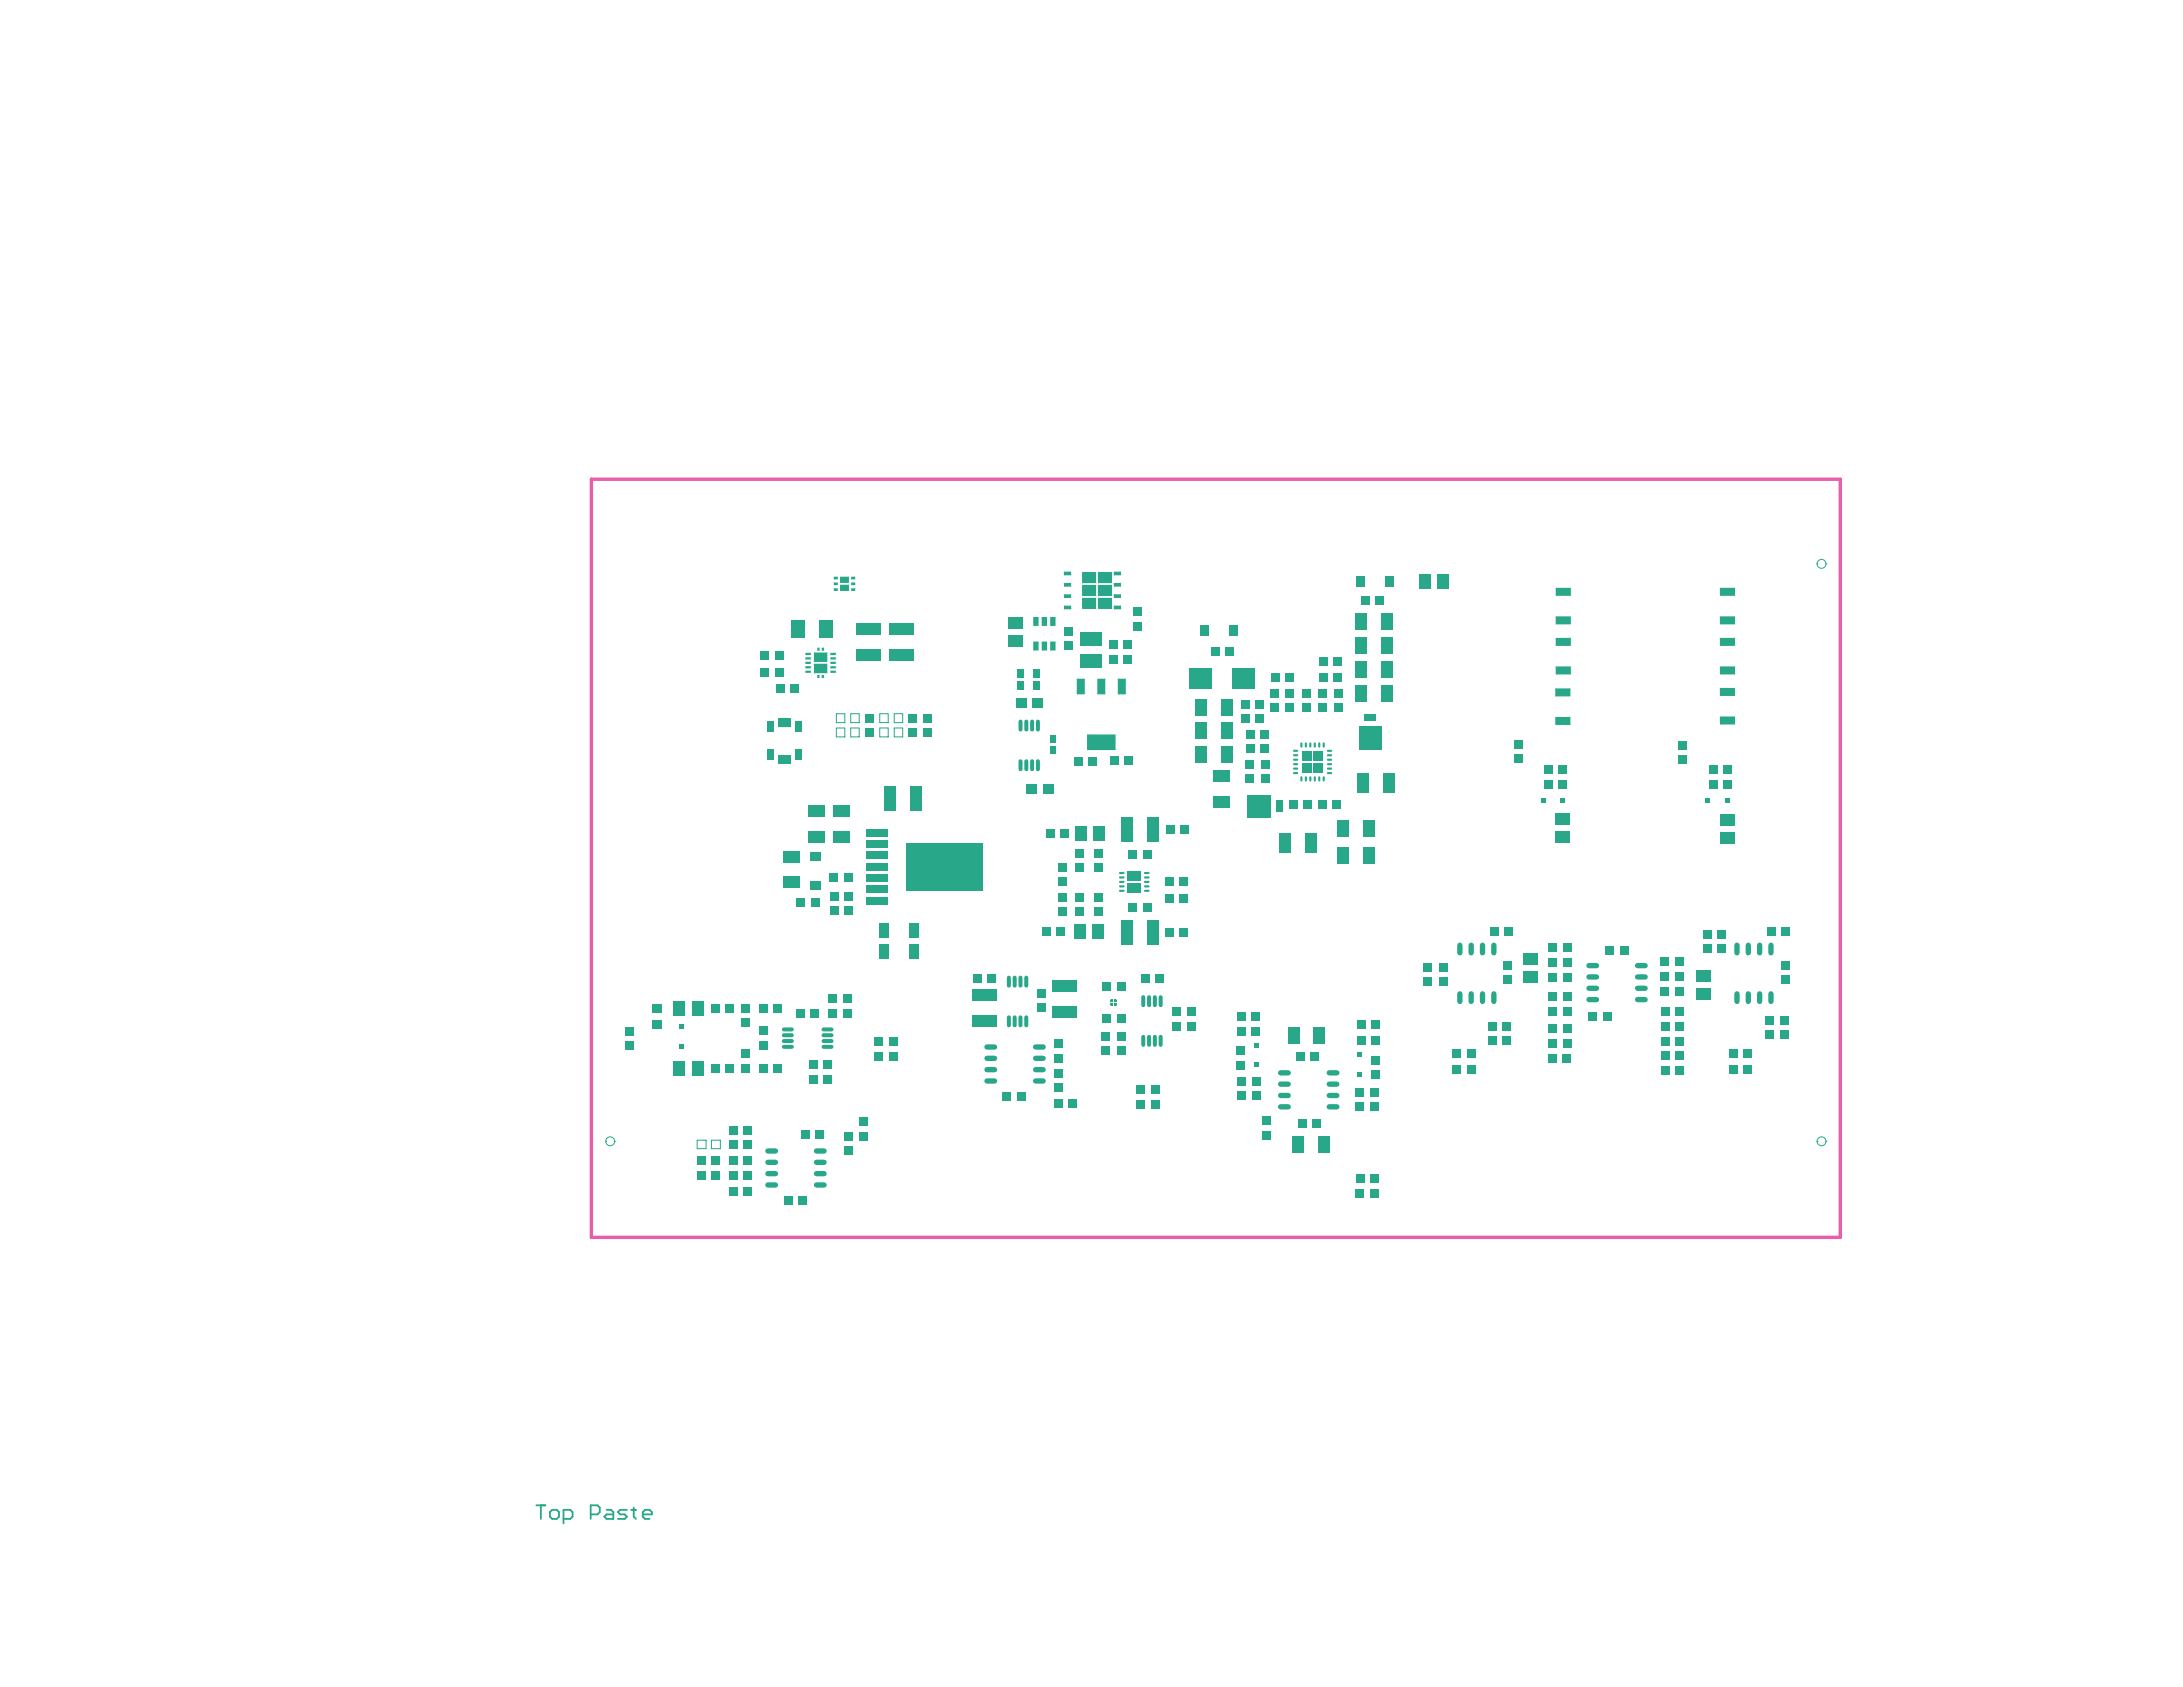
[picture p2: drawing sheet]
<svg xmlns="http://www.w3.org/2000/svg" width="279mm" height="216mm" viewBox="0 0 279 216" stroke-linecap="round" stroke-linejoin="round" font-family="sans-serif">
<path d="M75.7 61.3h159.8v97.1h-159.8z" fill="none" stroke="#e85dac" stroke-width=".44"/>
<g fill="#29a889">
<path d="M142.7 128.2h.1z" fill-rule="evenodd"/>
<path d="M142.2 128.2h.2z" fill-rule="evenodd"/>
<path d="M142.7 128.4l.1 .1z" fill-rule="evenodd"/>
<path d="M142.8 128.5l.1 .1z" fill-rule="evenodd"/>
<path d="M142.7 128.6l.1 .1z" fill-rule="evenodd"/>
<path d="M142.6 128.5l.1 .1z" fill-rule="evenodd"/>
<path d="M142.7 128.5h.1v.1h-.1z" fill-rule="evenodd"/>
<path d="M142.2 128.5h.2v.1h-.2z" fill-rule="evenodd"/>
<path d="M142.1 128.5l.1 .1z" fill-rule="evenodd"/>
<path d="M142.2 128.6l.2 .1z" fill-rule="evenodd"/>
<path d="M142.4 128.5v.1z" fill-rule="evenodd"/>
<path d="M142.2 128.4l.2 .1z" fill-rule="evenodd"/>
<path d="M142.7 127.9l.1 .1z" fill-rule="evenodd"/>
<path d="M142.2 127.9l.2 .1z" fill-rule="evenodd"/>
<path d="M166.6 96.2h1.3v1.2h-1.3z" fill-rule="evenodd"/>
<path d="M142.8 128l.1 .2z" fill-rule="evenodd"/>
<path d="M142.6 128l.1 .2z" fill-rule="evenodd"/>
<path d="M142.7 128h.1v.2h-.1z" fill-rule="evenodd"/>
<path d="M142.2 128h.2v.2h-.2z" fill-rule="evenodd"/>
<path d="M142.1 128l.1 .2z" fill-rule="evenodd"/>
<path d="M142.4 128v.2z" fill-rule="evenodd"/>
<path d="M166.6 97.6h1.3v1.3h-1.3z" fill-rule="evenodd"/>
<path d="M168.1 96.2h1.2v1.2h-1.2z" fill-rule="evenodd"/>
<path d="M168.1 97.6h1.2v1.3h-1.2z" fill-rule="evenodd"/>
<path d="M144.3 113h1.7v1.2h-1.7z" fill-rule="evenodd"/>
<path d="M144.3 111.5h1.7v1.3h-1.7z" fill-rule="evenodd"/>
</g>
<path d="M68.6 192.6h1.2M69.2 192.6v1.8M70.4 193.5l.3-.3h.6l.2 .3v.6l-.2 .3h-.6l-.3-.3zM72.1 194.4h.9l.3-.3v-.6l-.3-.3h-.9v1.8M75.6 193.8h.9l.3-.3v-.6l-.3-.3h-.9v1.8M77.6 193.2h.6l.3 .3v.9h-.9l-.3-.3 .3-.3h.9M80.2 193.2h-.8l-.3 .3 .3 .3h.6l.2 .3-.2 .3h-.9M80.8 193.2h.6M81.1 192.9v1.2l.3 .3M82.3 193.8h1.1v-.3l-.3-.3h-.5l-.3 .3v.6l.3 .3h.5" fill="none" stroke="#29a889" stroke-width=".23"/>
<g fill="none" stroke="#29a889" stroke-width=".13">
<circle cx="142.2" cy="128.6" r=".03"/>
<circle cx="142.2" cy="128" r=".03"/>
<circle cx="142.2" cy="128.5" r=".03"/>
<circle cx="142.2" cy="128.2" r=".03"/>
<circle cx="142.4" cy="128.6" r=".03"/>
<circle cx="142.4" cy="128" r=".03"/>
<circle cx="142.4" cy="128.5" r=".03"/>
<circle cx="142.4" cy="128.2" r=".03"/>
<circle cx="142.7" cy="128.6" r=".03"/>
<circle cx="142.7" cy="128" r=".03"/>
<circle cx="142.7" cy="128.5" r=".03"/>
<circle cx="142.7" cy="128.2" r=".03"/>
<circle cx="142.8" cy="128.6" r=".03"/>
<circle cx="142.8" cy="128" r=".03"/>
<circle cx="142.8" cy="128.5" r=".03"/>
<circle cx="142.8" cy="128.2" r=".03"/>
</g>
<g fill="#29a889">
<path d="M83.5 128.5h1.2v1.1h-1.2z" fill-rule="evenodd"/>
<path d="M92.8 136.2h1.2v1.1h-1.2z" fill-rule="evenodd"/>
<path d="M92.8 128.6h1.2v1h-1.2z" fill-rule="evenodd"/>
<path d="M95.1 151.9h1.2v1.1h-1.2z" fill-rule="evenodd"/>
<path d="M95.1 150h1.2v1h-1.2z" fill-rule="evenodd"/>
<path d="M94.9 136.1h1.1v1.2h-1.1z" fill-rule="evenodd"/>
<path d="M94.9 128.5h1.1v1.1h-1.1z" fill-rule="evenodd"/>
<path d="M97.1 136.2h1.2v1.1h-1.2z" fill-rule="evenodd"/>
<path d="M97.2 133.2h1v1.1h-1z" fill-rule="evenodd"/>
<path d="M97.2 131.4h1v1.1h-1z" fill-rule="evenodd"/>
<path d="M97.1 128.5h1.2v1.1h-1.2z" fill-rule="evenodd"/>
<path d="M99.6 96.6h1.6v1.1h-1.6z" fill-rule="evenodd"/>
<path d="M99.6 91.9h1.6v1.1h-1.6z" fill-rule="evenodd"/>
<path d="M102.5 144.6h1.1v1.1h-1.1z" fill-rule="evenodd"/>
<path d="M101.9 129.2h1.1v1.1h-1.1z" fill-rule="evenodd"/>
<path d="M101.9 115h1.2v1.1h-1.2z" fill-rule="evenodd"/>
<path d="M101.7 95.9h.9v1.4h-.9z" fill-rule="evenodd"/>
</g>
<path d="M104.5 150.2h1M104.5 147.3h1" fill="none" stroke="#29a889" stroke-width=".69"/>
<path d="M104.3 144.6h1.2v1.1h-1.2z" fill-rule="evenodd" fill="#29a889"/>
<path d="M107 91.3h1.1v1.2h-1.1z" fill="none" stroke="#29a889" stroke-width=".13"/>
<g fill="#29a889">
<path d="M106.3 85.9l.6-.1 .1 .3h-.7z" fill-rule="evenodd"/>
<path d="M106.3 85.3h.6l.1 .2h-.7z" fill-rule="evenodd"/>
<path d="M106.3 84.7h.6l.1 .2-.7 .1z" fill-rule="evenodd"/>
<path d="M106.3 83.6l.6-.1 .1 .3h-.7z" fill-rule="evenodd"/>
<path d="M106.8 75.3h.4v.3h-.4z" fill-rule="evenodd"/>
<path d="M106.8 73.8h.4v.3h-.4z" fill-rule="evenodd"/>
</g>
<g fill="#29a889">
<path d="M106.9 85.8l.1 .1z"/>
<path d="M106.9 85.3h.1z"/>
<path d="M106.9 84.7h.1z"/>
<path d="M106.3 84.9v.1z"/>
<path d="M106.9 83.5l.1 .1z"/>
<path d="M106.7 75.6h.1z"/>
<path d="M107.2 73.8v.1z"/>
<path d="M106.7 74.1h.1z"/>
</g>
<path d="M108.9 91.3h1.1v1.2h-1.1z" fill="none" stroke="#29a889" stroke-width=".13"/>
<g fill="#29a889">
<path d="M108.9 75.3h.5l.1 .3h-.5z" fill-rule="evenodd"/>
<path d="M108.9 73.9l.5-.1 .1 .3h-.5z" fill-rule="evenodd"/>
<path d="M116.3 91.3h1.1v1.2h-1.1z" fill-rule="evenodd"/>
<path d="M118.2 91.3h1v1.2h-1z" fill-rule="evenodd"/>
<path d="M130 89.4h1.4v1.2h-1.4z" fill-rule="evenodd"/>
<path d="M130.2 87.2h.8v1.1h-.8z" fill-rule="evenodd"/>
<path d="M132.1 89.4h1.4v1.2h-1.4z" fill-rule="evenodd"/>
<path d="M132.2 87.2h.8v1.1h-.8z" fill-rule="evenodd"/>
<path d="M132.2 82.2h.7v1h-.7z" fill-rule="evenodd"/>
<path d="M134.9 140.6h1.1v1.1h-1.1z" fill-rule="evenodd"/>
<path d="M134.9 133h1.1v1.2h-1.1z" fill-rule="evenodd"/>
<path d="M134.5 94.1h.7v1h-.7z" fill-rule="evenodd"/>
<path d="M134.4 82.2h.7l-.1 1h-.6z" fill-rule="evenodd"/>
<path d="M136.7 140.6h1.1v1.1h-1.1z" fill-rule="evenodd"/>
<path d="M141 133.9h1.1v1.1h-1.1z" fill-rule="evenodd"/>
<path d="M141.9 82h1.2v1.1h-1.2z" fill-rule="evenodd"/>
<path d="M143.7 82h1.2v1.1h-1.2z" fill-rule="evenodd"/>
<path d="M146.6 112.2h.4l.1 .1-.1 .1h-.4l-.2-.1z" fill-rule="evenodd"/>
<path d="M146.4 112.9l.2-.2h.4l.1 .2-.1 .1h-.4z" fill-rule="evenodd"/>
<path d="M146.4 113.4l.2-.1h.4l.1 .1-.1 .2h-.4z" fill-rule="evenodd"/>
<path d="M150.9 114.5h1.1v1.1h-1.1z" fill-rule="evenodd"/>
<path d="M150.9 112.3h1.1v1.1h-1.1z" fill-rule="evenodd"/>
<path d="M151.1 105.7h1.1v1h-1.1z" fill-rule="evenodd"/>
<path d="M155 82.9h1.1v1h-1.1z" fill-rule="evenodd"/>
<path d="M157.4 80h1v1.3h-1z" fill-rule="evenodd"/>
<path d="M160.3 137.8h1.1v1.2h-1.1z" fill-rule="evenodd"/>
<path d="M160.6 136h.5v.6h-.5z" fill-rule="evenodd"/>
<path d="M160.6 133.5h.5v.6h-.5z" fill-rule="evenodd"/>
<path d="M160.1 131.5h1.2v1h-1.2z" fill-rule="evenodd"/>
</g>
<g fill="#29a889">
<path d="M109.4 75.3h.1z"/>
<path d="M108.9 75.6h.1z"/>
<path d="M109.4 73.8l.1 .1z"/>
<path d="M108.9 74.1h.1z"/>
<path d="M132.2 83.2h.1z"/>
<path d="M132.9 82.1v.1z"/>
<path d="M134.4 83.2h.1z"/>
<path d="M135 82.1l.1 .1z"/>
<path d="M147 112.3h.1zM147 112.3h.1l-.1 .1z"/>
<path d="M147 112.2v.1zM147 112.2l.1 .1h-.1z"/>
<path d="M146.4 112.3h.2zM146.5 112.2h.1v.1h-.2z"/>
<path d="M146.6 112.3v.1zM146.4 112.3h.2v.1z"/>
<path d="M147 112.9h.1zM147 112.9h.1l-.1 .1z"/>
<path d="M147 112.7v.2zM147 112.7l.1 .2h-.1z"/>
<path d="M146.4 112.9h.2zM146.5 112.8l.1-.1v.2h-.2z"/>
<path d="M146.6 112.9v.1zM146.4 112.9h.2v.1z"/>
<path d="M147 113.4h.1zM147 113.4h.1l-.1 .2z"/>
<path d="M147 113.3v.1zM147 113.3l.1 .1h-.1z"/>
<path d="M146.4 113.4h.2zM146.5 113.3h.1v.1h-.2z"/>
<path d="M146.6 113.4v.2zM146.4 113.4h.2v.2z"/>
</g>
<g fill="none" stroke="#29a889" stroke-width=".27">
<path d="M165.6 98.4h.4M165.6 98.9h.4M165.6 96.1h.4M165.6 96.7h.4M165.6 97.2h.4M167.1 99.5v.4M167.7 99.5v.4M168.3 99.5v.4M169.4 99.5v.4M170 98.4h.4M170 98.9h.4M170 96.1h.4"/>
<path d="M170 96.7h.4M170 97.2h.4"/>
</g>
<g fill="#29a889">
<path d="M173.7 130.6h1.1v1.1h-1.1z" fill-rule="evenodd"/>
<path d="M190.5 130.8h1.1v1.2h-1.1z" fill-rule="evenodd"/>
<path d="M192.3 130.8h1.1v1.2h-1.1z" fill-rule="evenodd"/>
<path d="M199.1 91.8h1.8l.1 .9-1.9 .1z" fill-rule="evenodd"/>
<path d="M199.1 75.3l1.9-.1 .1 1-1.9 .1z" fill-rule="evenodd"/>
<path d="M217.9 119.1h1.1v1.1h-1.1z" fill-rule="evenodd"/>
<path d="M83.5 130.5h1.2v1.2h-1.2z" fill-rule="evenodd"/>
<path d="M95.1 148h1.2v1.1h-1.2z" fill-rule="evenodd"/>
<path d="M95.2 145.9h1.1v1.1h-1.1z" fill-rule="evenodd"/>
<path d="M95.2 144h1.1v1.2h-1.1z" fill-rule="evenodd"/>
<path d="M94.9 134.3h1.1v1.2h-1.1z" fill-rule="evenodd"/>
<path d="M94.9 130.3h1.1v1.2h-1.1z" fill-rule="evenodd"/>
<path d="M97.3 83.3h1.2v1.1h-1.2z" fill-rule="evenodd"/>
<path d="M97.3 85.5h1.2v1.1h-1.2z" fill-rule="evenodd"/>
<path d="M99.3 87.6h1.1v1.1h-1.1z" fill-rule="evenodd"/>
<path d="M102.2 153.1h1.1v1h-1.1z" fill-rule="evenodd"/>
<path d="M101.7 92.3h.9v1.4h-.9z" fill-rule="evenodd"/>
</g>
<g fill="#29a889">
<path d="M199.1 92.7v.1z"/>
<path d="M200.9 91.8h.1z"/>
<path d="M199.1 76.2l.1 .1z"/>
<path d="M201 75.2l.1 .1z"/>
</g>
<path d="M104.5 148.8h1M104.5 151.7h1" fill="none" stroke="#29a889" stroke-width=".69"/>
<g fill="#29a889">
<path d="M106.2 114.2h1.1v1.1h-1.1z" fill-rule="evenodd"/>
<path d="M106.2 116h1.1v1.1h-1.1z" fill-rule="evenodd"/>
</g>
<path d="M107 93.2h1.1v1.1h-1.1z" fill="none" stroke="#29a889" stroke-width=".13"/>
<g fill="#29a889">
<path d="M106.3 84.2l.6-.1 .1 .2-.7 .1z" fill-rule="evenodd"/>
<path d="M106.8 74.5h.4v.3l-.4 .1z" fill-rule="evenodd"/>
</g>
<g fill="#29a889">
<path d="M106.9 84.1l.1 .1z"/>
<path d="M106.3 84.3v.1z"/>
<path d="M107.2 74.5v.1z"/>
<path d="M106.7 74.8l.1 .1z"/>
</g>
<path d="M108.9 93.2h1.1v1.1h-1.1z" fill="none" stroke="#29a889" stroke-width=".13"/>
<g fill="#29a889">
<path d="M108.9 74.6l.5-.1 .1 .3-.5 .1z" fill-rule="evenodd"/>
<path d="M113.8 134.6h1.1v1.1h-1.1z" fill-rule="evenodd"/>
<path d="M113.8 132.8h1.1v1.1h-1.1z" fill-rule="evenodd"/>
<path d="M116.3 93.2h1.1v1.1h-1.1z" fill-rule="evenodd"/>
<path d="M118.2 93.2h1v1.1h-1z" fill-rule="evenodd"/>
<path d="M130.1 139.8h1.2v1.1h-1.2z" fill-rule="evenodd"/>
</g>
<g fill="#29a889">
<path d="M109.4 74.5l.1 .1z"/>
<path d="M108.9 74.8l.1 .1z"/>
</g>
<path d="M130.6 97.4v1M129.9 125.1v1M129.9 130.2v1M130.6 125.1v1M130.6 130.2v1" fill="none" stroke="#29a889" stroke-width=".51"/>
<path d="M130.2 85.6h.8v1.1h-.8z" fill-rule="evenodd" fill="#29a889"/>
<path d="M132.1 97.4v1M132.8 97.4v1" fill="none" stroke="#29a889" stroke-width=".51"/>
<g fill="#29a889">
<path d="M132.2 85.6h.8v1.1h-.8z" fill-rule="evenodd"/>
<path d="M132.3 79h.6v1.1l-.7-.1z" fill-rule="evenodd"/>
<path d="M134.9 134.9h1.1v1.1h-1.1z" fill-rule="evenodd"/>
<path d="M134.9 136.8h1.1v1.1h-1.1z" fill-rule="evenodd"/>
<path d="M134.5 95.5h.7v.9h-.7z" fill-rule="evenodd"/>
<path d="M134.4 79h.7l-.1 1.1-.6-.1z" fill-rule="evenodd"/>
<path d="M139.3 96.9h1.1v1.1h-1.1z" fill-rule="evenodd"/>
<path d="M141 132h1.1v1.2h-1.1z" fill-rule="evenodd"/>
<path d="M141.1 129.9h1.1v1h-1.1z" fill-rule="evenodd"/>
<path d="M141.1 125.7h1.1v1.1h-1.1z" fill-rule="evenodd"/>
<path d="M141.9 83.9h1.2v1.1h-1.2z" fill-rule="evenodd"/>
<path d="M143.5 104.7h1.5v3h-1.5z" fill-rule="evenodd"/>
<path d="M143.9 96.8h1.2v1.1h-1.2z" fill-rule="evenodd"/>
<path d="M143.8 83.9h1.1v1.1h-1.1z" fill-rule="evenodd"/>
</g>
<g fill="#29a889">
<path d="M132.2 80l.1 .1z"/>
<path d="M134.4 80l.1 .1z"/>
<path d="M135 79h.1z"/>
</g>
<path d="M146.3 132.7v1M147.1 132.7v1" fill="none" stroke="#29a889" stroke-width=".51"/>
<path d="M146 124.7h1.2v1.1h-1.2z" fill-rule="evenodd" fill="#29a889"/>
<path d="M146.3 127.6v1M147.1 127.6v1" fill="none" stroke="#29a889" stroke-width=".51"/>
<g fill="#29a889">
<path d="M146.4 111.7l.2-.1h.4l.1 .1-.1 .2h-.4z" fill-rule="evenodd"/>
<path d="M146.4 114l.2-.1h.4l.1 .1-.1 .1h-.4z" fill-rule="evenodd"/>
<path d="M146.2 115.7h1.2v1h-1.2z" fill-rule="evenodd"/>
<path d="M146.2 108.8h1.2v1.1h-1.2z" fill-rule="evenodd"/>
</g>
<g fill="#29a889">
<path d="M147 111.7h.1zM147 111.7h.1l-.1 .2z"/>
<path d="M147 111.6v.1zM147 111.6l.1 .1h-.1z"/>
<path d="M146.4 111.7h.2zM146.5 111.6h.1v.1h-.2z"/>
<path d="M146.6 111.7v.2zM146.4 111.7h.2v.2z"/>
<path d="M147 114h.1zM147 114h.1l-.1 .1z"/>
<path d="M147 113.9v.1zM147 113.9l.1 .1h-.1z"/>
<path d="M146.4 114h.2zM146.5 113.9h.1v.1h-.2z"/>
<path d="M146.6 114v.1zM146.4 114h.2v.1z"/>
</g>
<path d="M148.6 127.6v1M148.6 132.7v1" fill="none" stroke="#29a889" stroke-width=".51"/>
<g fill="#29a889">
<path d="M153 92.4h1.5v2.2h-1.5z" fill-rule="evenodd"/>
<path d="M153 95.5h1.5v2.1h-1.5z" fill-rule="evenodd"/>
<path d="M153 89.5h1.5v2.1h-1.5z" fill-rule="evenodd"/>
<path d="M160.3 139.6h1.1v1.2h-1.1z" fill-rule="evenodd"/>
<path d="M160.1 129.5h1.2v1.1h-1.2z" fill-rule="evenodd"/>
<path d="M162.7 86.2h1.1v1.1h-1.1z" fill-rule="evenodd"/>
<path d="M162.5 88.1h1.1v1.2h-1.1z" fill-rule="evenodd"/>
<path d="M162.5 90h1.1v1.1h-1.1z" fill-rule="evenodd"/>
<path d="M164.9 102.4h1.2v1.1h-1.2z" fill-rule="evenodd"/>
</g>
<path d="M165.6 97.8h.4" fill="none" stroke="#29a889" stroke-width=".27"/>
<g fill="#29a889">
<path d="M164.5 86.2h1.1v1.1h-1.1z" fill-rule="evenodd"/>
<path d="M164.6 90h1v1.1h-1z" fill-rule="evenodd"/>
<path d="M164.6 88.1h1v1.2h-1z" fill-rule="evenodd"/>
<path d="M167 106.6h1.5v2.6h-1.5z" fill-rule="evenodd"/>
<path d="M166.8 102.4h1.1v1.1h-1.1z" fill-rule="evenodd"/>
</g>
<path d="M167.1 95.1v.4M167.7 95.1v.4M168.3 95.1v.4" fill="none" stroke="#29a889" stroke-width=".27"/>
<g fill="#29a889">
<path d="M166.7 90h1.1v1.1h-1.1z" fill-rule="evenodd"/>
<path d="M166.7 88.1h1.1v1.2h-1.1z" fill-rule="evenodd"/>
</g>
<path d="M169.4 95.1v.4M170 97.8h.4" fill="none" stroke="#29a889" stroke-width=".27"/>
<g fill="#29a889">
<path d="M173.5 150.3h1.1v1.1h-1.1z" fill-rule="evenodd"/>
<path d="M173.7 132.6h1.1v1.1h-1.1z" fill-rule="evenodd"/>
<path d="M173.7 134.7h.5v.6h-.5z" fill-rule="evenodd"/>
<path d="M173.7 137.2h.5v.6h-.5z" fill-rule="evenodd"/>
<path d="M173.6 73.8h1.1v1.4h-1.1z" fill-rule="evenodd"/>
<path d="M174.2 76.3h1.1v1.1h-1.1z" fill-rule="evenodd"/>
<path d="M176 76.3h1.2v1.1h-1.2z" fill-rule="evenodd"/>
<path d="M185.9 134.2h1.1v1.1h-1.1z" fill-rule="evenodd"/>
<path d="M185.9 136.3h1.1v1.1h-1.1z" fill-rule="evenodd"/>
<path d="M187.7 134.2h1.2v1.1h-1.2z" fill-rule="evenodd"/>
<path d="M187.7 136.3h1.2v1.1h-1.2z" fill-rule="evenodd"/>
</g>
<path d="M188.3 121v.9M188.3 127.2v1" fill="none" stroke="#29a889" stroke-width=".69"/>
<path d="M190.5 132.6h1.1v1.2h-1.1z" fill-rule="evenodd" fill="#29a889"/>
<path d="M191.2 121v.9M191.2 127.2v1" fill="none" stroke="#29a889" stroke-width=".69"/>
<g fill="#29a889">
<path d="M192.3 132.6h1.1v1.2h-1.1z" fill-rule="evenodd"/>
<path d="M192.5 123h1v1.1h-1z" fill-rule="evenodd"/>
<path d="M192.5 124.8h1v1.1h-1z" fill-rule="evenodd"/>
<path d="M192.5 118.6h1.2v1.1h-1.2z" fill-rule="evenodd"/>
<path d="M197.2 102.1h.6v.6h-.6z" fill-rule="evenodd"/>
<path d="M197.6 99.8h1.2v1.1h-1.2z" fill-rule="evenodd"/>
<path d="M199.9 134.9h1.2v1.1h-1.2z" fill-rule="evenodd"/>
<path d="M199.1 106.4h1.9v1.5h-1.9z" fill-rule="evenodd"/>
<path d="M199.1 104.1h1.9v1.5h-1.9z" fill-rule="evenodd"/>
<path d="M199.7 102.1h.6v.6h-.6z" fill-rule="evenodd"/>
<path d="M199.4 99.8h1.2v1.1h-1.2z" fill-rule="evenodd"/>
<path d="M199.5 97.9h1.1v1.1h-1.1z" fill-rule="evenodd"/>
<path d="M199.1 88.2l1.8-.1 .1 1h-1.9z" fill-rule="evenodd"/>
<path d="M199.1 85.3h1.9l.1 1h-1.9z" fill-rule="evenodd"/>
<path d="M199.1 81.7l1.9-.1 .1 1-1.9 .1z" fill-rule="evenodd"/>
<path d="M199.1 78.9h1.9l.1 1h-1.9z" fill-rule="evenodd"/>
<path d="M217.9 120.9h1.1v1.1h-1.1z" fill-rule="evenodd"/>
<path d="M218.3 102.2h.5v.5h-.5z" fill-rule="evenodd"/>
<path d="M220.8 102.2h.6v.5h-.6z" fill-rule="evenodd"/>
<path d="M220.5 99.9h1.2v1.1h-1.2z" fill-rule="evenodd"/>
<path d="M220.5 98h1.2v1h-1.2z" fill-rule="evenodd"/>
</g>
<g fill="#29a889">
<path d="M200.9 88.1l.1 .1z"/>
<path d="M199.1 86.3h.1z"/>
<path d="M201 85.3h.1z"/>
<path d="M199.1 82.6l.1 .1z"/>
<path d="M201 81.6l.1 .1z"/>
<path d="M199.1 79.9h.1z"/>
<path d="M201 78.9h.1z"/>
</g>
<path d="M223.8 121v.9M223.8 127.2v1M225.2 121v.9M225.2 127.2v1" fill="none" stroke="#29a889" stroke-width=".69"/>
<path d="M130.6 92.3v1.1M132.1 92.3v1.1M132.8 92.3v1.1" fill="none" stroke="#29a889" stroke-width=".51"/>
<g fill="#29a889">
<path d="M134.9 138.6h1.1v1.2h-1.1z" fill-rule="evenodd"/>
<path d="M143.5 117.8h1.5v3.1h-1.5z" fill-rule="evenodd"/>
<path d="M150.9 118.8h1.1v1.1h-1.1z" fill-rule="evenodd"/>
<path d="M173.7 99h1.5v2.5h-1.5z" fill-rule="evenodd"/>
<path d="M87 133.6h.5v.6h-.5z" fill-rule="evenodd"/>
<path d="M80.1 133.3h1.1v1.1h-1.1z" fill-rule="evenodd"/>
<path d="M87 131.1h.5v.6h-.5z" fill-rule="evenodd"/>
<path d="M80.1 131.4h1.1v1.2h-1.1z" fill-rule="evenodd"/>
<path d="M93.3 151.9h1.2v1.1h-1.2z" fill-rule="evenodd"/>
<path d="M91.1 150h1.1v1h-1.1z" fill-rule="evenodd"/>
<path d="M89.2 150h1.2v1h-1.2z" fill-rule="evenodd"/>
<path d="M93.3 150h1.2v1h-1.2z" fill-rule="evenodd"/>
<path d="M91 136.2h1.1v1.1h-1.1z" fill-rule="evenodd"/>
<path d="M91 128.6h1.1v1h-1.1z" fill-rule="evenodd"/>
<path d="M105.4 137.6h1.1v1.1h-1.1z" fill-rule="evenodd"/>
<path d="M103.5 137.6h1.2v1.1h-1.2z" fill-rule="evenodd"/>
<path d="M105.4 135.7h1.1v1h-1.1z" fill-rule="evenodd"/>
<path d="M103.5 135.7h1.2v1h-1.2z" fill-rule="evenodd"/>
<path d="M98.9 136.2h1.2v1.1h-1.2z" fill-rule="evenodd"/>
</g>
<path d="M100.3 134h1M100.3 133.2h1M100.3 131.7h1M105.4 134h1M105.4 133.2h1M105.4 131.7h1" fill="none" stroke="#29a889" stroke-width=".51"/>
<g fill="#29a889">
<path d="M103.7 129.2h1.1v1.1h-1.1z" fill-rule="evenodd"/>
<path d="M98.9 128.5h1.2v1.1h-1.2z" fill-rule="evenodd"/>
<path d="M103.8 115h1.1v1.1h-1.1z" fill-rule="evenodd"/>
<path d="M103.6 112.8h1.4v1h-1.4z" fill-rule="evenodd"/>
<path d="M100.3 112.2h2.1v1.5h-2.1z" fill-rule="evenodd"/>
<path d="M103.4 103.1h2.1v1.4h-2.1z" fill-rule="evenodd"/>
<path d="M98.2 95.9h.9v1.4h-.9z" fill-rule="evenodd"/>
<path d="M103.1 84.7h.6l.1 .2-.7 .1z" fill-rule="evenodd"/>
<path d="M103.1 85.3h.6l.1 .2h-.7z" fill-rule="evenodd"/>
<path d="M103.1 85.9l.6-.1 .1 .3h-.7z" fill-rule="evenodd"/>
<path d="M103.1 83.5h.6l.1 .3h-.7z" fill-rule="evenodd"/>
<path d="M108 144.9h1.1v1.1h-1.1z" fill-rule="evenodd"/>
<path d="M110 144.8h1.1v1.2h-1.1z" fill-rule="evenodd"/>
<path d="M110 143h1.1v1.1h-1.1z" fill-rule="evenodd"/>
<path d="M107.8 129.2h1.2v1.1h-1.2z" fill-rule="evenodd"/>
<path d="M110.8 114.8h2.8v1h-2.8z" fill-rule="evenodd"/>
<path d="M110.8 110.4h2.8v1h-2.8z" fill-rule="evenodd"/>
<path d="M110.8 107.5h2.8v1h-2.8z" fill-rule="evenodd"/>
<path d="M110.8 106.1h2.8v1h-2.8z" fill-rule="evenodd"/>
<path d="M110.7 91.3h1.1v1.2h-1.1z" fill-rule="evenodd"/>
</g>
<g fill="#29a889">
<path d="M103.7 84.7h.1z"/>
<path d="M103.1 84.9v.1z"/>
<path d="M103.7 85.3h.1z"/>
<path d="M103.7 85.8l.1 .1z"/>
<path d="M103.7 83.5l.1 .1z"/>
</g>
<path d="M112.6 91.3h1.1v1.2h-1.1zM114.5 91.3h1v1.2h-1z" fill="none" stroke="#29a889" stroke-width=".13"/>
<path d="M109.7 79.7h3v1.5h-3z" fill-rule="evenodd" fill="#29a889"/>
<path d="M126.3 138.3h1M126.3 136.9h1M126.3 134h1M132.5 138.3h1M132.5 136.9h1M132.5 134h1" fill="none" stroke="#29a889" stroke-width=".69"/>
<g fill="#29a889">
<path d="M132.8 128.4h1.1v1.1h-1.1z" fill-rule="evenodd"/>
<path d="M132.8 126.5h1.1v1.2h-1.1z" fill-rule="evenodd"/>
<path d="M133.3 82.2h.7v1h-.7z" fill-rule="evenodd"/>
<path d="M143 133.9h1v1.1h-1z" fill-rule="evenodd"/>
<path d="M143.2 113.4l.2-.1h.4l.1 .1-.1 .2h-.4z" fill-rule="evenodd"/>
<path d="M143.2 112.9l.2-.2h.4l.1 .2-.1 .1h-.4z" fill-rule="evenodd"/>
<path d="M143.2 112.3l.2-.1h.4l.1 .1-.1 .1h-.4z" fill-rule="evenodd"/>
<path d="M135.5 112.3h1.1v1.1h-1.1z" fill-rule="evenodd"/>
<path d="M135.5 110.5h1.1v1.1h-1.1z" fill-rule="evenodd"/>
<path d="M140 110.5h1.1v1.1h-1.1z" fill-rule="evenodd"/>
<path d="M137.7 110.5h1.1v1.1h-1.1z" fill-rule="evenodd"/>
<path d="M136.2 82.1h1.1v1.1h-1.1z" fill-rule="evenodd"/>
<path d="M136.2 80.3h1.1v1.1h-1.1z" fill-rule="evenodd"/>
<path d="M142.6 77.6l.8-.1 .1 .4-.9 .1z" fill-rule="evenodd"/>
<path d="M136.2 77.6l.8-.1 .1 .4-.9 .1z" fill-rule="evenodd"/>
<path d="M142.6 76.1h.8l.1 .4h-.9z" fill-rule="evenodd"/>
<path d="M136.2 76.1h.8l.1 .4h-.9z" fill-rule="evenodd"/>
<path d="M142.6 73.2h.8l.1 .4h-.9z" fill-rule="evenodd"/>
<path d="M136.2 73.2h.8l.1 .4h-.9z" fill-rule="evenodd"/>
<path d="M145.5 140.8h1.1v1.1h-1.1z" fill-rule="evenodd"/>
<path d="M147.3 140.8h1.1v1.1h-1.1z" fill-rule="evenodd"/>
<path d="M152 130.7h1.1v1.2h-1.1z" fill-rule="evenodd"/>
<path d="M150 130.7h1.1v1.2h-1.1z" fill-rule="evenodd"/>
<path d="M152 128.9h1.1v1.2h-1.1z" fill-rule="evenodd"/>
<path d="M150 128.9h1.1v1.2h-1.1z" fill-rule="evenodd"/>
<path d="M149.1 114.5h1.1v1.1h-1.1z" fill-rule="evenodd"/>
<path d="M149.1 112.3h1.1v1.1h-1.1z" fill-rule="evenodd"/>
<path d="M149.3 105.7h1.1v1h-1.1z" fill-rule="evenodd"/>
<path d="M145 77.7h1.1v1.2h-1.1z" fill-rule="evenodd"/>
<path d="M161.6 144.7h1.1v1.2h-1.1z" fill-rule="evenodd"/>
<path d="M161.6 142.9h1.1v1.1h-1.1z" fill-rule="evenodd"/>
<path d="M158.4 137.8h1.1v1.2h-1.1z" fill-rule="evenodd"/>
<path d="M158.3 135.7h1.1v1.2h-1.1z" fill-rule="evenodd"/>
<path d="M158.3 131.5h1.1v1h-1.1z" fill-rule="evenodd"/>
<path d="M155.3 98.6h2.2v1.5h-2.2z" fill-rule="evenodd"/>
<path d="M158.8 91.5h1.1v1.1h-1.1z" fill-rule="evenodd"/>
<path d="M160.6 91.5h1.2v1.1h-1.2z" fill-rule="evenodd"/>
<path d="M160.6 89.6h1.2v1.1h-1.2z" fill-rule="evenodd"/>
<path d="M158.8 89.6h1.1v1.1h-1.1z" fill-rule="evenodd"/>
<path d="M156.8 82.9h1.2v1h-1.2z" fill-rule="evenodd"/>
</g>
<g fill="#29a889">
<path d="M133.3 83.2h.1z"/>
<path d="M134 82.1v.1z"/>
<path d="M143.4 77.5l.1 .1z"/>
<path d="M142.6 77.9v.1z"/>
<path d="M137 77.5l.1 .1z"/>
<path d="M136.2 77.9v.1z"/>
<path d="M143.4 76.1h.1z"/>
<path d="M137 76.1h.1z"/>
<path d="M143.4 73.2h.1z"/>
<path d="M137 73.2h.1z"/>
<path d="M143.8 113.4h.1zM143.8 113.4h.1l-.1 .2z"/>
<path d="M143.8 113.3v.1zM143.8 113.3l.1 .1h-.1z"/>
<path d="M143.2 113.4h.2zM143.3 113.3h.1v.1h-.2z"/>
<path d="M143.4 113.4v.2zM143.2 113.4h.2v.2z"/>
<path d="M143.8 112.9h.1zM143.8 112.9h.1l-.1 .1z"/>
<path d="M143.8 112.7v.2zM143.8 112.7l.1 .2h-.1z"/>
<path d="M143.2 112.9h.2zM143.3 112.8l.1-.1v.2h-.2z"/>
<path d="M143.4 112.9v.1zM143.2 112.9h.2v.1z"/>
<path d="M143.8 112.3h.1zM143.8 112.3h.1l-.1 .1z"/>
<path d="M143.8 112.2v.1zM143.8 112.2l.1 .1h-.1z"/>
<path d="M143.2 112.3h.2zM143.3 112.2h.1v.1h-.2z"/>
<path d="M143.4 112.3v.1zM143.2 112.3h.2v.1z"/>
</g>
<path d="M163.9 138.8h1M170.1 138.8h1" fill="none" stroke="#29a889" stroke-width=".69"/>
<path d="M166.6 99.5v.4M168.8 99.5v.4" fill="none" stroke="#29a889" stroke-width=".27"/>
<g fill="#29a889">
<path d="M175.3 152.2h1.1v1.1h-1.1z" fill-rule="evenodd"/>
<path d="M173.5 152.2h1.1v1.1h-1.1z" fill-rule="evenodd"/>
<path d="M175.5 130.6h1.1v1.1h-1.1z" fill-rule="evenodd"/>
<path d="M174.7 91.4h1.4v.9h-1.4z" fill-rule="evenodd"/>
<path d="M198.2 132.9h1v1.2h-1z" fill-rule="evenodd"/>
<path d="M198.2 131.1h1v1.2h-1z" fill-rule="evenodd"/>
<path d="M198.2 128.9h1.1v1.1h-1.1z" fill-rule="evenodd"/>
<path d="M198.2 124.5h1.1v1.1h-1.1z" fill-rule="evenodd"/>
<path d="M193.8 96.5h1.1v1.2h-1.1z" fill-rule="evenodd"/>
</g>
<path d="M203.4 126.5h.9M203.4 125h.9" fill="none" stroke="#29a889" stroke-width=".69"/>
<g fill="#29a889">
<path d="M212.6 130.8h1.1v1.1h-1.1z" fill-rule="evenodd"/>
<path d="M214.4 130.8h1.1v1.1h-1.1z" fill-rule="evenodd"/>
<path d="M214.4 128.9h1.1v1.1h-1.1z" fill-rule="evenodd"/>
<path d="M212.6 128.9h1.1v1.1h-1.1z" fill-rule="evenodd"/>
<path d="M212.5 126.3h1.2v1.1h-1.2z" fill-rule="evenodd"/>
<path d="M214.4 126.3h1.1v1.1h-1.1z" fill-rule="evenodd"/>
<path d="M214.4 124.5h1.1v1.1h-1.1z" fill-rule="evenodd"/>
<path d="M212.5 124.5h1.2v1.1h-1.2z" fill-rule="evenodd"/>
<path d="M214.8 96.6h1.1v1.2h-1.1z" fill-rule="evenodd"/>
<path d="M219.8 119h1.1v1.2h-1.1z" fill-rule="evenodd"/>
<path d="M220.1 91.8l1.9-.1 .1 1h-1.9z" fill-rule="evenodd"/>
<path d="M220.1 75.3l1.9-.1 .1 1-1.9 .1z" fill-rule="evenodd"/>
</g>
<g fill="#29a889">
<path d="M220.1 92.7h.1z"/>
<path d="M222 91.7l.1 .1z"/>
<path d="M220.1 76.2l.1 .1z"/>
<path d="M222 75.2l.1 .1z"/>
</g>
<path d="M77.5 146.1h.1M77.5 146.1a.57 .57 0 0 0 .6 .5 .57 .57 0 0 0 .6-.5M77.5 146.1a.57 .57 0 0 1 .6-.6 .57 .57 0 0 1 .6 .6M78.7 146.1h.1" fill="none" stroke="#29a889" stroke-width=".13"/>
<g fill="#29a889">
<path d="M86.2 135.8h1.5v1.8h-1.5z" fill-rule="evenodd"/>
<path d="M91.1 148h1.1v1.1h-1.1z" fill-rule="evenodd"/>
<path d="M89.2 148h1.2v1.1h-1.2z" fill-rule="evenodd"/>
<path d="M93.3 148h1.2v1.1h-1.2z" fill-rule="evenodd"/>
<path d="M93.3 144.1h1.1v1.1h-1.1z" fill-rule="evenodd"/>
<path d="M93.3 145.9h1.1v1.1h-1.1z" fill-rule="evenodd"/>
</g>
<path d="M89.2 145.9h1.2v1.1h-1.2zM91.1 145.9h1.1v1.1h-1.1z" fill="none" stroke="#29a889" stroke-width=".13"/>
<path d="M100.3 153.1h1.2v1h-1.2z" fill-rule="evenodd" fill="#29a889"/>
<path d="M100.3 132.5h1M105.4 132.5h1" fill="none" stroke="#29a889" stroke-width=".51"/>
<g fill="#29a889">
<path d="M103.6 109.1h1.4v1h-1.4z" fill-rule="evenodd"/>
<path d="M100.3 108.9h2.1v1.5h-2.1z" fill-rule="evenodd"/>
<path d="M103.4 106.4h2.1v1.4h-2.1z" fill-rule="evenodd"/>
<path d="M98.2 92.3h.9v1.4h-.9z" fill-rule="evenodd"/>
<path d="M103.1 84.1h.6l.1 .2-.7 .1z" fill-rule="evenodd"/>
<path d="M99.1 83.3h1.2v1.1h-1.2z" fill-rule="evenodd"/>
<path d="M99.1 85.5h1.2v1.1h-1.2z" fill-rule="evenodd"/>
<path d="M101.1 87.6h1.1v1.1h-1.1z" fill-rule="evenodd"/>
<path d="M104.9 79.4h1.7v2.2h-1.7z" fill-rule="evenodd"/>
<path d="M101.3 79.4h1.8v2.2h-1.8z" fill-rule="evenodd"/>
<path d="M111.9 132.8h1v1.1h-1z" fill-rule="evenodd"/>
<path d="M111.9 134.6h1v1.1h-1z" fill-rule="evenodd"/>
<path d="M112.5 120.9h1.2v1.8h-1.2z" fill-rule="evenodd"/>
<path d="M107.8 127.3h1.2v1.1h-1.2z" fill-rule="evenodd"/>
<path d="M110.8 113.3h2.8v1h-2.8z" fill-rule="evenodd"/>
<path d="M110.8 111.9h2.8v1h-2.8z" fill-rule="evenodd"/>
<path d="M108 111.8h1.1v1.1h-1.1z" fill-rule="evenodd"/>
<path d="M108.1 116h1.1v1.1h-1.1z" fill-rule="evenodd"/>
<path d="M108.1 114.2h1.1v1.1h-1.1z" fill-rule="evenodd"/>
<path d="M110.8 109h2.8v1h-2.8z" fill-rule="evenodd"/>
<path d="M110.7 93.2h1.1v1.1h-1.1z" fill-rule="evenodd"/>
</g>
<g fill="#29a889">
<path d="M103.7 84.1l.1 .1z"/>
<path d="M103.1 84.3v.1z"/>
</g>
<path d="M112.6 93.2h1.1v1.1h-1.1zM114.5 93.2h1v1.1h-1z" fill="none" stroke="#29a889" stroke-width=".13"/>
<g fill="#29a889">
<path d="M109.7 83.1h3v1.4h-3z" fill-rule="evenodd"/>
<path d="M108.1 74.4v.7z" fill-rule="evenodd"/>
<path d="M124.5 124.6h1.2v1.1h-1.2z" fill-rule="evenodd"/>
<path d="M128.3 139.8h1.1v1.1h-1.1z" fill-rule="evenodd"/>
</g>
<path d="M129.1 125.1v1M129.1 130.2v1M131.4 125.1v1M131.4 130.2v1" fill="none" stroke="#29a889" stroke-width=".51"/>
<path d="M126.3 135.4h1M132.5 135.4h1" fill="none" stroke="#29a889" stroke-width=".69"/>
<g fill="#29a889">
<path d="M126.3 124.6h1.2v1.1h-1.2z" fill-rule="evenodd"/>
<path d="M133.4 118.7h1.1v1.1h-1.1z" fill-rule="evenodd"/>
</g>
<path d="M131.4 97.4v1" fill="none" stroke="#29a889" stroke-width=".51"/>
<g fill="#29a889">
<path d="M133.4 79h.6v1.1l-.7-.1z" fill-rule="evenodd"/>
<path d="M129.1 79h1.8v1.5h-1.8z" fill-rule="evenodd"/>
<path d="M143 132h1v1.2h-1z" fill-rule="evenodd"/>
<path d="M142.9 129.9h1.2v1h-1.2z" fill-rule="evenodd"/>
<path d="M142.9 125.7h1.2v1.1h-1.2z" fill-rule="evenodd"/>
<path d="M143.2 114l.2-.1h.4l.1 .1-.1 .1h-.4z" fill-rule="evenodd"/>
<path d="M143.2 111.7l.2-.1h.4l.1 .1-.1 .2h-.4z" fill-rule="evenodd"/>
<path d="M135.5 114.3h1.1v1.1h-1.1z" fill-rule="evenodd"/>
<path d="M135.5 116.1h1.1v1.2h-1.1z" fill-rule="evenodd"/>
<path d="M140 116.1h1.1v1.2h-1.1z" fill-rule="evenodd"/>
<path d="M140 114.3h1.1v1.1h-1.1z" fill-rule="evenodd"/>
<path d="M135.2 118.7h1.2v1.1h-1.2z" fill-rule="evenodd"/>
<path d="M137.7 116.1h1.1v1.2h-1.1z" fill-rule="evenodd"/>
<path d="M137.7 114.3h1.1v1.1h-1.1z" fill-rule="evenodd"/>
<path d="M137.6 105.7h1.5v1.8h-1.5z" fill-rule="evenodd"/>
<path d="M140 105.7h1.4v1.8h-1.4z" fill-rule="evenodd"/>
<path d="M135.7 106.1h1.1v1.1h-1.1z" fill-rule="evenodd"/>
<path d="M140 108.6h1.1v1.2h-1.1z" fill-rule="evenodd"/>
<path d="M137.7 108.6h1.1v1.2h-1.1z" fill-rule="evenodd"/>
<path d="M139.1 94.1l3.6-.1 .1 1.9-3.6 .1z" fill-rule="evenodd"/>
<path d="M137.4 96.9h1.2v1.1h-1.2z" fill-rule="evenodd"/>
<path d="M142.1 96.8h1.1v1.1h-1.1z" fill-rule="evenodd"/>
<path d="M137.8 86.9h1v2l-1-.1z" fill-rule="evenodd"/>
<path d="M140.4 86.9h1.1l-.1 2-1-.1z" fill-rule="evenodd"/>
<path d="M143.1 86.9h1l-.1 2-.9-.1z" fill-rule="evenodd"/>
<path d="M138.2 83.8h2.8v1.7h-2.8z" fill-rule="evenodd"/>
<path d="M142.6 74.7l.8-.1 .1 .4-.9 .1z" fill-rule="evenodd"/>
<path d="M136.2 74.7l.8-.1 .1 .4-.9 .1z" fill-rule="evenodd"/>
<path d="M138.2 80.9h2.8v1.7h-2.8z" fill-rule="evenodd"/>
<path d="M147.3 138.9h1.1v1.1h-1.1z" fill-rule="evenodd"/>
<path d="M145.5 138.9h1.1v1.1h-1.1z" fill-rule="evenodd"/>
</g>
<g fill="#29a889">
<path d="M133.3 80l.1 .1z"/>
<path d="M142.7 94l.1 .1z"/>
<path d="M139.1 95.9l.1 .1z"/>
<path d="M137.8 88.8l.1 .1z"/>
<path d="M141.4 86.9h.1z"/>
<path d="M140.4 88.8l.1 .1z"/>
<path d="M144 86.9h.1z"/>
<path d="M143.1 88.8v.1z"/>
<path d="M143.4 74.6l.1 .1z"/>
<path d="M142.6 75v.1z"/>
<path d="M137 74.6l.1 .1z"/>
<path d="M136.2 75v.1z"/>
<path d="M143.8 114h.1zM143.8 114h.1l-.1 .1z"/>
<path d="M143.8 113.9v.1zM143.8 113.9l.1 .1h-.1z"/>
<path d="M143.2 114h.2zM143.3 113.9h.1v.1h-.2z"/>
<path d="M143.4 114v.1zM143.2 114h.2v.1z"/>
<path d="M143.8 111.7h.1zM143.8 111.7h.1l-.1 .2z"/>
<path d="M143.8 111.6v.1zM143.8 111.6l.1 .1h-.1z"/>
<path d="M143.2 111.7h.2zM143.3 111.6h.1v.1h-.2z"/>
<path d="M143.4 111.7v.2zM143.2 111.7h.2v.2z"/>
</g>
<path d="M147.8 132.7v1" fill="none" stroke="#29a889" stroke-width=".51"/>
<path d="M147.9 124.7h1.1v1.1h-1.1z" fill-rule="evenodd" fill="#29a889"/>
<path d="M147.8 127.6v1" fill="none" stroke="#29a889" stroke-width=".51"/>
<g fill="#29a889">
<path d="M146.8 104.7h1.5v3h-1.5z" fill-rule="evenodd"/>
<path d="M145 79.6h1.1v1.1h-1.1z" fill-rule="evenodd"/>
<path d="M158.4 139.6h1.1v1.2h-1.1z" fill-rule="evenodd"/>
<path d="M158.3 133.9h1.1v1.1h-1.1z" fill-rule="evenodd"/>
<path d="M158.3 129.5h1.2v1.1h-1.2z" fill-rule="evenodd"/>
<path d="M159.6 101.7h3.1v2.9h-3.1z" fill-rule="evenodd"/>
<path d="M155.3 101.9h2.2v1.5h-2.2z" fill-rule="evenodd"/>
<path d="M156.3 92.4h1.5v2.2h-1.5z" fill-rule="evenodd"/>
<path d="M161.3 93.5h1.1v1.1h-1.1z" fill-rule="evenodd"/>
<path d="M159.4 93.5h1.2v1.1h-1.2z" fill-rule="evenodd"/>
<path d="M159.4 95.3h1.2v1.1h-1.2z" fill-rule="evenodd"/>
<path d="M161.3 95.3h1.1v1.1h-1.1z" fill-rule="evenodd"/>
<path d="M159.4 97.2h1v1.2h-1z" fill-rule="evenodd"/>
<path d="M159.4 99.1h1v1.1h-1z" fill-rule="evenodd"/>
<path d="M156.3 95.5h1.5v2.1h-1.5z" fill-rule="evenodd"/>
<path d="M161.4 97.2h1.1v1.2h-1.1z" fill-rule="evenodd"/>
<path d="M161.4 99.1h1.1v1.1h-1.1z" fill-rule="evenodd"/>
<path d="M157.7 85.6h2.9v2.6h-2.9z" fill-rule="evenodd"/>
<path d="M156.3 89.5h1.5v2.1h-1.5z" fill-rule="evenodd"/>
</g>
<path d="M163.9 141.6h1M163.9 140.2h1M170.1 141.6h1M170.1 140.2h1" fill="none" stroke="#29a889" stroke-width=".69"/>
<g fill="#29a889">
<path d="M168 143.3h1.1v1h-1.1z" fill-rule="evenodd"/>
<path d="M166.1 143.3h1.2v1h-1.2z" fill-rule="evenodd"/>
<path d="M168.7 145.4h1.5v2.1h-1.5z" fill-rule="evenodd"/>
<path d="M165.4 145.4h1.5v2.1h-1.5z" fill-rule="evenodd"/>
</g>
<path d="M163.9 137.3h1M170.1 137.3h1" fill="none" stroke="#29a889" stroke-width=".69"/>
<g fill="#29a889">
<path d="M164.8 131.5h1.5v2.1h-1.5z" fill-rule="evenodd"/>
<path d="M168.1 131.5h1.5v2.1h-1.5z" fill-rule="evenodd"/>
<path d="M165.9 134.6h1.1v1.1h-1.1z" fill-rule="evenodd"/>
<path d="M167.7 134.6h1.2v1.1h-1.2z" fill-rule="evenodd"/>
<path d="M163.4 102.4h.9v1.5h-.9z" fill-rule="evenodd"/>
<path d="M163.7 106.6h1.5v2.6h-1.5z" fill-rule="evenodd"/>
<path d="M168.7 102.4h1.1v1.1h-1.1z" fill-rule="evenodd"/>
<path d="M170.5 102.4h1.2v1.1h-1.2z" fill-rule="evenodd"/>
</g>
<path d="M166.6 95.1v.4M168.8 95.1v.4" fill="none" stroke="#29a889" stroke-width=".27"/>
<g fill="#29a889">
<path d="M170.8 90h1.1v1.1h-1.1z" fill-rule="evenodd"/>
<path d="M170.8 88.1h1.1v1.2h-1.1z" fill-rule="evenodd"/>
<path d="M168.8 88.1h1v1.2h-1z" fill-rule="evenodd"/>
<path d="M168.8 90h1v1.1h-1z" fill-rule="evenodd"/>
<path d="M170.7 84.2h1.1v1h-1.1z" fill-rule="evenodd"/>
<path d="M168.8 84.2h1.2v1h-1.2z" fill-rule="evenodd"/>
<path d="M168.8 86.2h1.2v1.1h-1.2z" fill-rule="evenodd"/>
<path d="M170.7 86.2h1.1v1.1h-1.1z" fill-rule="evenodd"/>
<path d="M175.3 150.3h1.2v1.1h-1.2z" fill-rule="evenodd"/>
<path d="M173.4 141.1h1.1v1.1h-1.1z" fill-rule="evenodd"/>
<path d="M173.4 139.2h1.1v1.2h-1.1z" fill-rule="evenodd"/>
<path d="M175.4 141.1h1.1v1.1h-1.1z" fill-rule="evenodd"/>
<path d="M175.4 139.2h1.1v1.2h-1.1z" fill-rule="evenodd"/>
<path d="M175.5 135.1h1.1v1.2h-1.1z" fill-rule="evenodd"/>
<path d="M175.5 136.9h1.1v1.2h-1.1z" fill-rule="evenodd"/>
<path d="M175.5 132.6h1.1v1.1h-1.1z" fill-rule="evenodd"/>
<path d="M174.4 108.4h1.5v2.1h-1.5z" fill-rule="evenodd"/>
<path d="M174.4 104.9h1.5v2.1h-1.5z" fill-rule="evenodd"/>
<path d="M173.9 93h2.9v3h-2.9z" fill-rule="evenodd"/>
<path d="M173.4 87.7h1.5v2.1h-1.5z" fill-rule="evenodd"/>
<path d="M176.8 87.7h1.4v2.1h-1.4z" fill-rule="evenodd"/>
<path d="M173.4 84.6h1.5v2.1h-1.5z" fill-rule="evenodd"/>
<path d="M176.8 84.6h1.4v2.1h-1.4z" fill-rule="evenodd"/>
<path d="M177.4 73.8h1v1.4h-1z" fill-rule="evenodd"/>
<path d="M176.8 78.4h1.4v2.1h-1.4z" fill-rule="evenodd"/>
<path d="M173.4 78.4h1.5v2.1h-1.5z" fill-rule="evenodd"/>
</g>
<path d="M186.8 121v.9M186.8 127.2v1M189.7 121v.9M189.7 127.2v1" fill="none" stroke="#29a889" stroke-width=".69"/>
<g fill="#29a889">
<path d="M182.2 123.2h1.1v1.1h-1.1z" fill-rule="evenodd"/>
<path d="M182.2 125h1.1v1.2h-1.1z" fill-rule="evenodd"/>
<path d="M184.2 123.2h1.1v1.1h-1.1z" fill-rule="evenodd"/>
<path d="M184.2 125h1.1v1.2h-1.1z" fill-rule="evenodd"/>
<path d="M198.1 134.9h1.2v1.1h-1.2z" fill-rule="evenodd"/>
<path d="M198.2 127h1.1v1.1h-1.1z" fill-rule="evenodd"/>
<path d="M194.9 124.4h1.9v1.4h-1.9z" fill-rule="evenodd"/>
<path d="M194.9 122h1.9v1.5h-1.9z" fill-rule="evenodd"/>
<path d="M198.2 120.7h1.1v1.1h-1.1z" fill-rule="evenodd"/>
<path d="M198.2 122.7h1.1v1h-1.1z" fill-rule="evenodd"/>
<path d="M197.6 97.9h1.2v1.1h-1.2z" fill-rule="evenodd"/>
<path d="M193.8 94.7h1.1v1.1h-1.1z" fill-rule="evenodd"/>
<path d="M205.1 129.6h1.2v1.1h-1.2z" fill-rule="evenodd"/>
<path d="M203.3 129.6h1.1v1.1h-1.1z" fill-rule="evenodd"/>
</g>
<path d="M203.4 127.9h.9M203.4 123.6h.9" fill="none" stroke="#29a889" stroke-width=".69"/>
<g fill="#29a889">
<path d="M205.5 121.1h1.1v1.1h-1.1z" fill-rule="evenodd"/>
<path d="M207.3 121.1h1.1v1.1h-1.1z" fill-rule="evenodd"/>
<path d="M212.6 132.7h1.1v1.1h-1.1z" fill-rule="evenodd"/>
<path d="M212.6 134.5h1.1v1.2h-1.1z" fill-rule="evenodd"/>
<path d="M212.6 136.5h1.1v1.1h-1.1z" fill-rule="evenodd"/>
<path d="M214.4 136.5h1.1v1.1h-1.1z" fill-rule="evenodd"/>
<path d="M214.5 134.5h1.1v1.2h-1.1z" fill-rule="evenodd"/>
<path d="M214.5 132.7h1.1v1.1h-1.1z" fill-rule="evenodd"/>
<path d="M212.5 122.6h1.2v1.1h-1.2z" fill-rule="evenodd"/>
<path d="M214.4 122.6h1.1v1.1h-1.1z" fill-rule="evenodd"/>
<path d="M214.8 94.8h1.1v1.1h-1.1z" fill-rule="evenodd"/>
<path d="M223.1 134.2h1.2v1.1h-1.2z" fill-rule="evenodd"/>
<path d="M221.3 134.2h1.2v1.1h-1.2z" fill-rule="evenodd"/>
<path d="M221.3 136.3h1.2v1.1h-1.2z" fill-rule="evenodd"/>
<path d="M223.1 136.3h1.2v1.1h-1.2z" fill-rule="evenodd"/>
<path d="M226 130h1.1v1.2h-1.1z" fill-rule="evenodd"/>
<path d="M226 131.9h1.1v1.1h-1.1z" fill-rule="evenodd"/>
<path d="M219.8 120.9h1.1v1.1h-1.1z" fill-rule="evenodd"/>
</g>
<path d="M222.3 121v.9M222.3 127.2v1M226.7 121v.9M226.7 127.2v1" fill="none" stroke="#29a889" stroke-width=".69"/>
<g fill="#29a889">
<path d="M226.2 118.6h1.1v1.1h-1.1z" fill-rule="evenodd"/>
<path d="M220.2 106.5h1.8v1.4h-1.8z" fill-rule="evenodd"/>
<path d="M220.2 104.2h1.8v1.4h-1.8z" fill-rule="evenodd"/>
<path d="M220.1 88.1l1.9-.1 .1 1-1.9 .1z" fill-rule="evenodd"/>
<path d="M220.1 85.3h1.9l.1 1h-1.9z" fill-rule="evenodd"/>
<path d="M220.1 81.7l1.9-.1 .1 1-1.9 .1z" fill-rule="evenodd"/>
<path d="M220.1 78.9h1.9l.1 1h-1.9z" fill-rule="evenodd"/>
</g>
<g fill="#29a889">
<path d="M220.1 89l.1 .1z"/>
<path d="M222 88l.1 .1z"/>
<path d="M220.1 86.3h.1z"/>
<path d="M222 85.3h.1z"/>
<path d="M220.1 82.6l.1 .1z"/>
<path d="M222 81.6l.1 .1z"/>
<path d="M220.1 79.9h.1z"/>
<path d="M222 78.9h.1z"/>
</g>
<path d="M232.6 72.2h.1M232.6 72.2a.57 .57 0 0 0 .5 .5 .57 .57 0 0 0 .6-.5M232.6 72.2a.57 .57 0 0 1 .5-.6 .57 .57 0 0 1 .6 .6M233.7 72.2h.1M232.6 146.1h.1M232.6 146.1a.57 .57 0 0 0 .5 .5 .57 .57 0 0 0 .6-.5M232.6 146.1a.57 .57 0 0 1 .5-.6 .57 .57 0 0 1 .6 .6M233.7 146.1h.1" fill="none" stroke="#29a889" stroke-width=".13"/>
<g fill="#29a889">
<path d="M86.2 128.2h1.5v1.8h-1.5z" fill-rule="evenodd"/>
<path d="M108 146.7h1.1v1.2h-1.1z" fill-rule="evenodd"/>
<path d="M112.5 118.2h1.2v1.8h-1.2z" fill-rule="evenodd"/>
<path d="M113.1 100.6h1.5v3.1h-1.5z" fill-rule="evenodd"/>
<path d="M131.4 100.4h1.4v1.2h-1.4z" fill-rule="evenodd"/>
<path d="M133.5 100.4h1.3v1.2h-1.3z" fill-rule="evenodd"/>
</g>
<path d="M131.4 92.3v1.1" fill="none" stroke="#29a889" stroke-width=".51"/>
<g fill="#29a889">
<path d="M129.1 81.4h1.8v1.4h-1.8z" fill-rule="evenodd"/>
<path d="M137.5 118.3h1.4v1.9h-1.4z" fill-rule="evenodd"/>
<path d="M139.8 118.3h1.5v1.9h-1.5z" fill-rule="evenodd"/>
<path d="M149.1 118.8h1.1v1.1h-1.1z" fill-rule="evenodd"/>
<path d="M146.8 117.8h1.5v3.1h-1.5z" fill-rule="evenodd"/>
<path d="M177 99h1.5v2.5h-1.5z" fill-rule="evenodd"/>
<path d="M176.8 81.5h1.4v2.1h-1.4z" fill-rule="evenodd"/>
<path d="M173.4 81.5h1.5v2.1h-1.5z" fill-rule="evenodd"/>
<path d="M184 73.5h1.5v1.9h-1.5z" fill-rule="evenodd"/>
<path d="M181.7 73.5h1.4v1.9h-1.4z" fill-rule="evenodd"/>
</g>
<path d="M98.3 150.2h1M98.3 147.3h1" fill="none" stroke="#29a889" stroke-width=".69"/>
<g fill="#29a889">
<path d="M106 129.2h1.2v1.1h-1.2z" fill-rule="evenodd"/>
<path d="M106.6 103.1h2.1v1.4h-2.1z" fill-rule="evenodd"/>
<path d="M134.8 128.8h3v1.5h-3z" fill-rule="evenodd"/>
<path d="M113.9 79.7h3v1.5h-3z" fill-rule="evenodd"/>
<path d="M153.7 80h1v1.3h-1z" fill-rule="evenodd"/>
<path d="M200.1 132.9h1.1v1.2h-1.1z" fill-rule="evenodd"/>
<path d="M200.1 131.1h1.1v1.2h-1.1z" fill-rule="evenodd"/>
<path d="M200 128.9h1.1v1.1h-1.1z" fill-rule="evenodd"/>
</g>
<path d="M209.6 126.5h1" fill="none" stroke="#29a889" stroke-width=".69"/>
<path d="M217.1 126.4h1.9v1.5h-1.9z" fill-rule="evenodd" fill="#29a889"/>
<path d="M209.6 125h1" fill="none" stroke="#29a889" stroke-width=".69"/>
<g fill="#29a889">
<path d="M217.1 124.1h1.9v1.5h-1.9z" fill-rule="evenodd"/>
<path d="M200 124.5h1.1v1.1h-1.1z" fill-rule="evenodd"/>
</g>
<path d="M98.3 148.8h1M98.3 151.7h1" fill="none" stroke="#29a889" stroke-width=".69"/>
<g fill="#29a889">
<path d="M88.6 135.8h1.4v1.8h-1.4z" fill-rule="evenodd"/>
<path d="M106 127.3h1.2v1.1h-1.2z" fill-rule="evenodd"/>
<path d="M106.1 111.8h1.2v1.1h-1.2z" fill-rule="evenodd"/>
<path d="M106.6 106.4h2.1v1.4h-2.1z" fill-rule="evenodd"/>
<path d="M124.5 130h3v1.4h-3z" fill-rule="evenodd"/>
<path d="M124.5 126.6h3v1.5h-3z" fill-rule="evenodd"/>
<path d="M116.3 120.9h1.3v1.8h-1.3z" fill-rule="evenodd"/>
<path d="M134.8 125.5h3v1.5h-3z" fill-rule="evenodd"/>
<path d="M144.4 115.7h1.2v1h-1.2z" fill-rule="evenodd"/>
<path d="M133.8 106.1h1.2v1.1h-1.2z" fill-rule="evenodd"/>
<path d="M144.4 108.8h1.2v1.1h-1.2z" fill-rule="evenodd"/>
<path d="M113.9 83.1h3v1.4h-3z" fill-rule="evenodd"/>
<path d="M171.1 108.4h1.5v2.1h-1.5z" fill-rule="evenodd"/>
<path d="M171.1 104.9h1.5v2.1h-1.5z" fill-rule="evenodd"/>
<path d="M152.2 85.6h2.9v2.6h-2.9z" fill-rule="evenodd"/>
</g>
<path d="M209.6 127.9h1M209.6 123.6h1" fill="none" stroke="#29a889" stroke-width=".69"/>
<g fill="#29a889">
<path d="M200 127h1.1v1.1h-1.1z" fill-rule="evenodd"/>
<path d="M200 120.7h1.1v1.1h-1.1z" fill-rule="evenodd"/>
<path d="M200 122.7h1.1v1h-1.1z" fill-rule="evenodd"/>
<path d="M190.7 118.6h1.1v1.1h-1.1z" fill-rule="evenodd"/>
<path d="M218.7 99.9h1.1v1.1h-1.1z" fill-rule="evenodd"/>
<path d="M218.7 98h1.1v1h-1.1z" fill-rule="evenodd"/>
<path d="M227.9 130h1.1v1.2h-1.1z" fill-rule="evenodd"/>
<path d="M227.9 131.9h1.1v1.1h-1.1z" fill-rule="evenodd"/>
<path d="M227.9 123h1.1v1.1h-1.1z" fill-rule="evenodd"/>
<path d="M227.9 124.8h1.1v1.1h-1.1z" fill-rule="evenodd"/>
<path d="M228 118.6h1.1v1.1h-1.1z" fill-rule="evenodd"/>
<path d="M88.6 128.2h1.4v1.8h-1.4z" fill-rule="evenodd"/>
<path d="M116.1 107.9h9.7v6.1h-9.7z" fill-rule="evenodd"/>
<path d="M116.3 118.2h1.3v1.8h-1.3z" fill-rule="evenodd"/>
<path d="M116.5 100.6h1.4v3.1h-1.4z" fill-rule="evenodd"/>
<path d="M104.2 84.9h1.6l.1 1.2-1.7 .1z" fill-rule="evenodd"/>
<path d="M104.6 82.9h.3l-.1 .4-.2-.1z" fill-rule="evenodd"/>
<path d="M105.2 82.9h.3l-.1 .4-.2-.1z" fill-rule="evenodd"/>
<path d="M105.2 86.4h.3l-.1 .4-.2-.1z" fill-rule="evenodd"/>
<path d="M104.6 86.4h.3l-.1 .4-.2-.1z" fill-rule="evenodd"/>
<path d="M104.2 83.6l1.6-.1 .1 1.2h-1.7z" fill-rule="evenodd"/>
<path d="M107.6 74.8h1l.1 .8h-1.1z" fill-rule="evenodd"/>
<path d="M107.6 73.8h1l.1 .7-1.1 .1z" fill-rule="evenodd"/>
<path d="M138.5 74.9h1.7l.1 1.3-1.8 .1z" fill-rule="evenodd"/>
<path d="M140.5 74.9h1.8v1.3l-1.7 .1z" fill-rule="evenodd"/>
<path d="M140.5 73.3l1.8-.1v1.4h-1.7z" fill-rule="evenodd"/>
<path d="M138.5 73.3l1.7-.1 .1 1.4h-1.8z" fill-rule="evenodd"/>
<path d="M138.5 76.6l1.7-.1 .1 1.4h-1.8z" fill-rule="evenodd"/>
<path d="M140.5 76.6l1.8-.1v1.4h-1.7z" fill-rule="evenodd"/>
</g>
<g fill="#29a889">
<path d="M105.8 84.9l.1 .1z"/>
<path d="M104.2 86.1v.1z"/>
<path d="M104.6 83.2l.1 .1z"/>
<path d="M104.8 82.9h.1z"/>
<path d="M105.4 82.9h.1z"/>
<path d="M105.2 83.2v.1z"/>
<path d="M105.4 86.4h.1z"/>
<path d="M105.2 86.7v.1z"/>
<path d="M104.6 86.7l.1 .1z"/>
<path d="M104.8 86.4h.1z"/>
<path d="M105.8 83.5l.1 .1z"/>
<path d="M107.5 75.6h.1z"/>
<path d="M108.6 74.8l.1 .1z"/>
<path d="M107.5 74.5l.1 .1z"/>
<path d="M108.6 73.8l.1 .1z"/>
<path d="M140.2 74.9h.1z"/>
<path d="M138.5 76.2v.1z"/>
<path d="M140.5 76.2l.1 .1z"/>
<path d="M140.5 74.6h.1z"/>
<path d="M142.3 73.2v.1z"/>
<path d="M140.2 73.2l.1 .1z"/>
<path d="M140.2 76.5l.1 .1z"/>
<path d="M140.5 77.9h.1z"/>
<path d="M142.3 76.5v.1z"/>
</g>
</svg>
